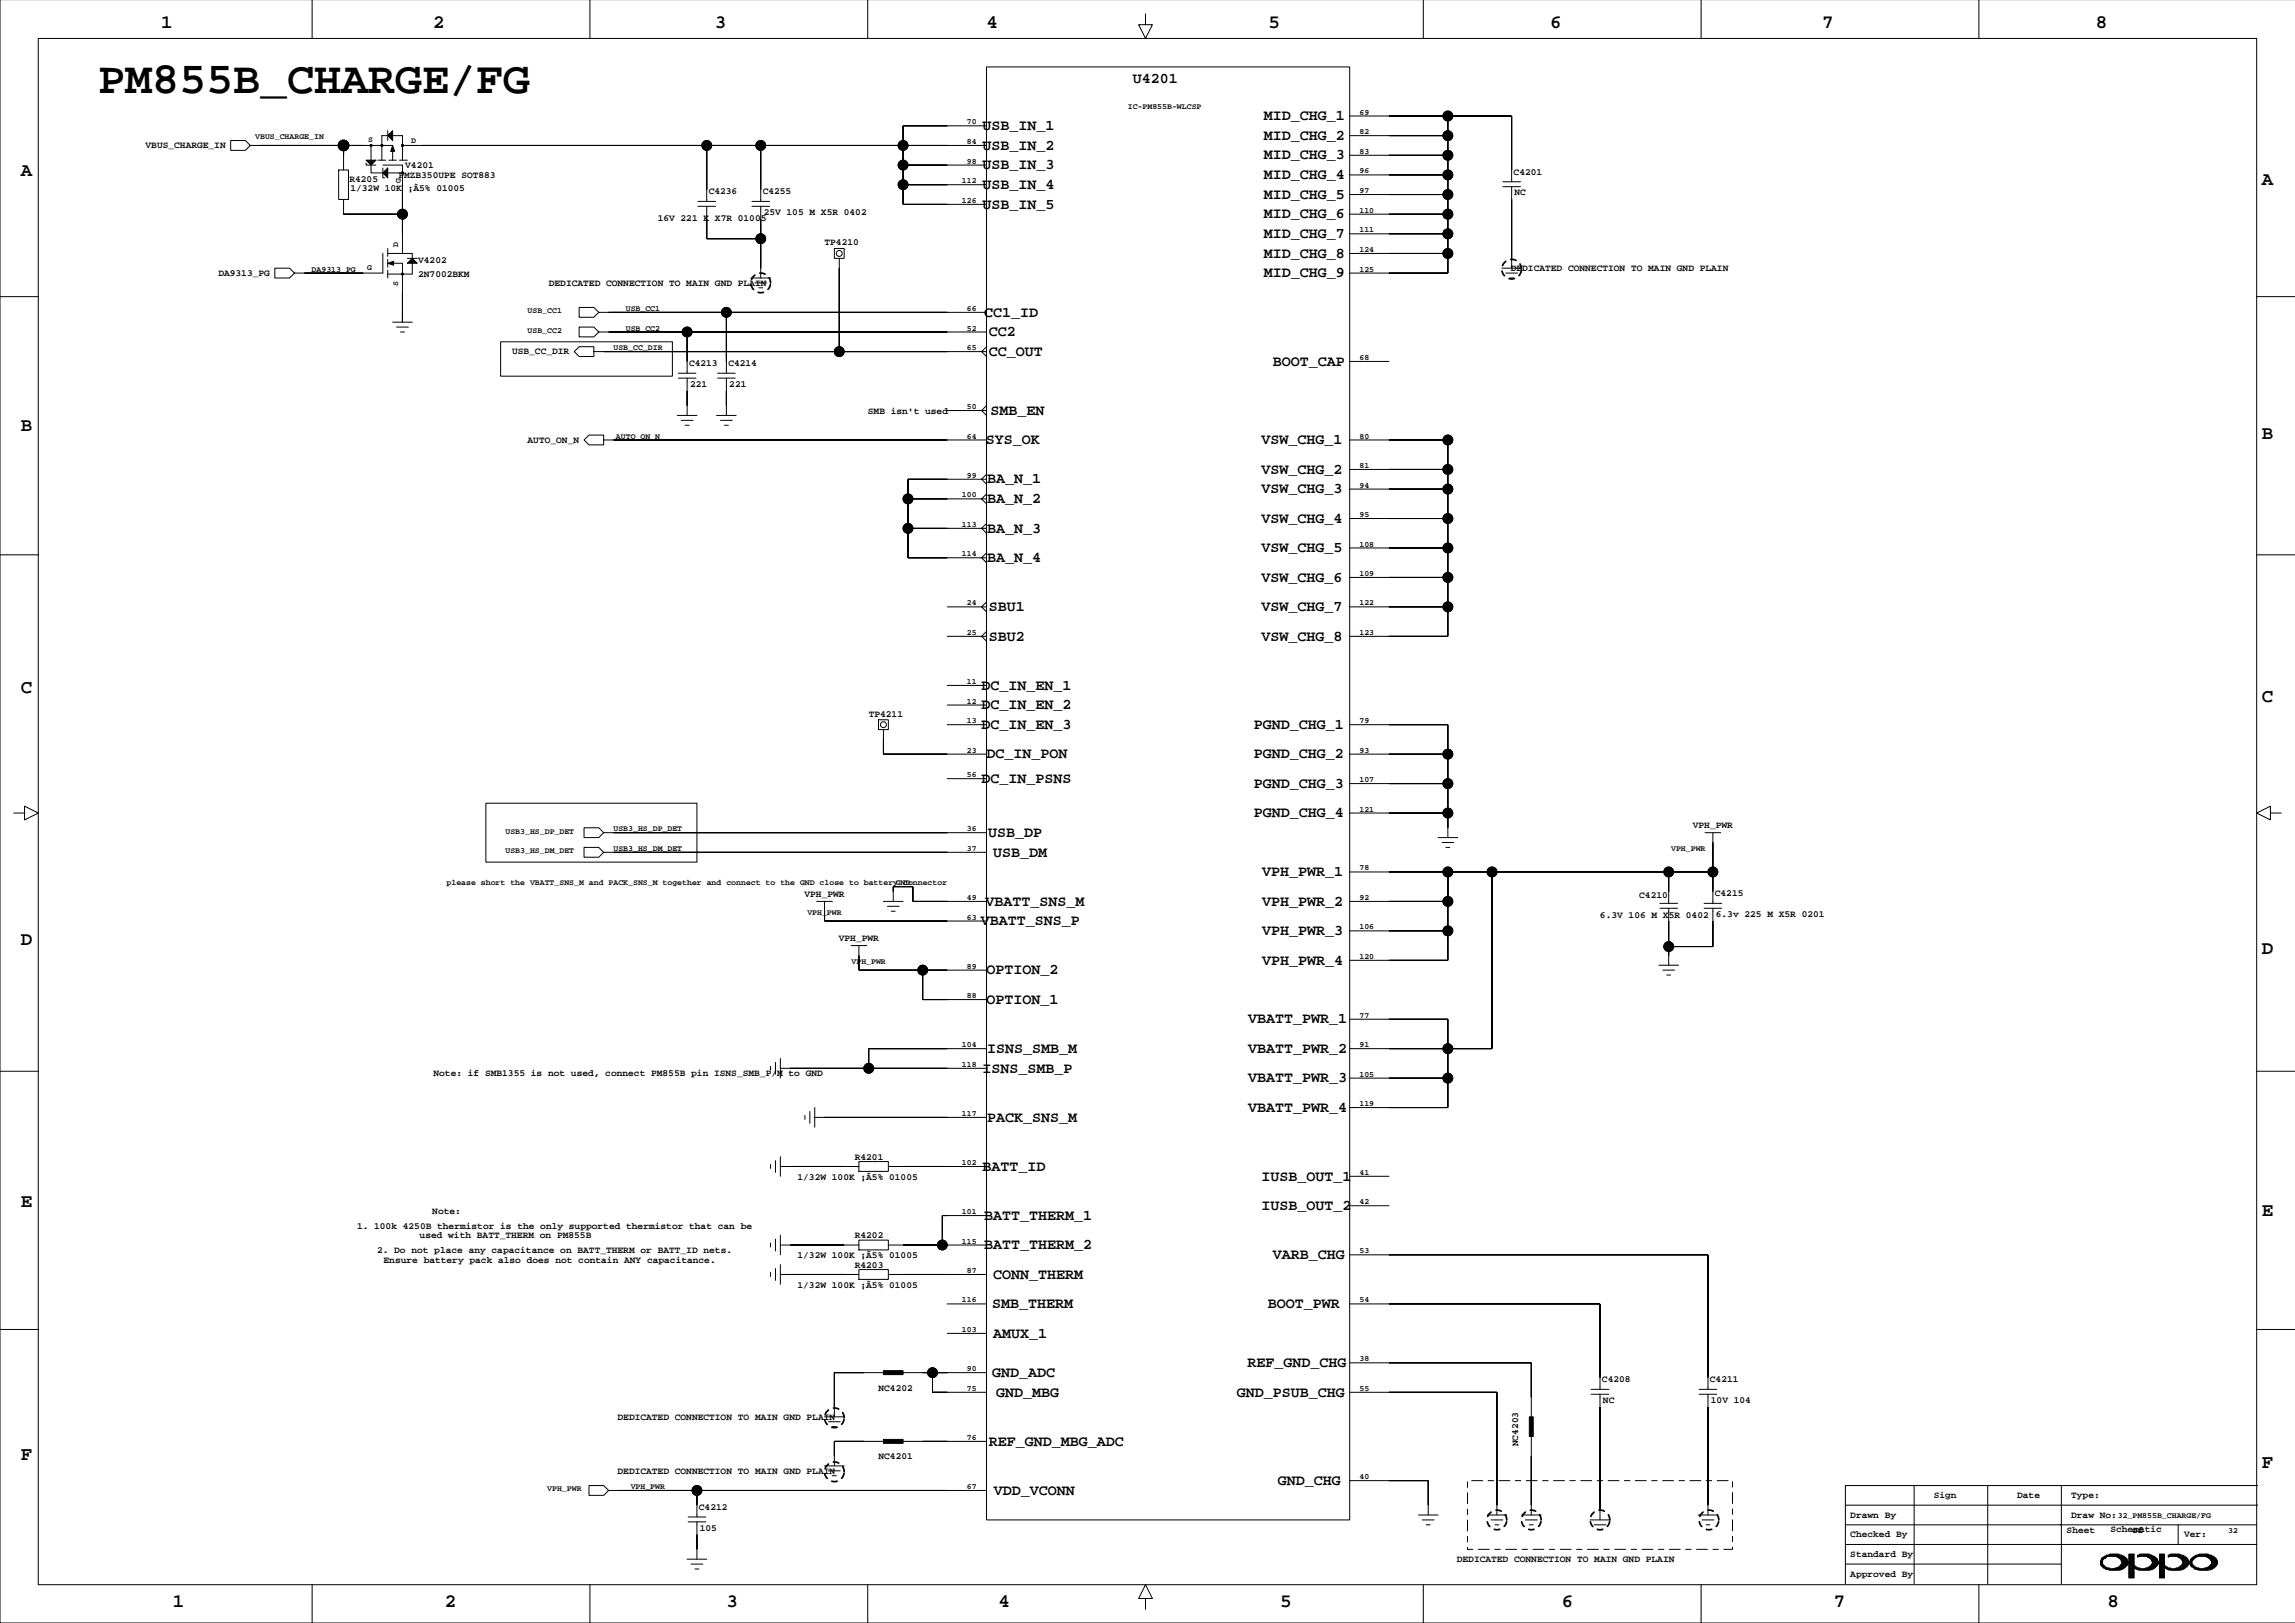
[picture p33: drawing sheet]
<svg xmlns="http://www.w3.org/2000/svg" width="594mm" height="420mm" viewBox="0 0 594 420" stroke-linecap="round" stroke-linejoin="round" font-family="sans-serif">
<defs><g id="words">
<text font-size="11.6" x="25.4" y="24.1">PM855B_CHARGE/FG</text>
<g font-size="4.9">
<text x="41.7" y="7.3">1</text>
<text x="112" y="7.3">2</text>
<text x="184.9" y="7.3">3</text>
<text x="255.3" y="7.3">4</text>
<text x="328.1" y="7.3">5</text>
<text x="401" y="7.3">6</text>
<text x="471.4" y="7.3">7</text>
<text x="542.2" y="7.3">8</text>
<text x="5.4" y="45.6">A</text>
<text x="585.1" y="47.9">A</text>
<text x="5.4" y="111.4">B</text>
<text x="585.1" y="113.7">B</text>
<text x="5.4" y="179.2">C</text>
<text x="585.1" y="181.5">C</text>
<text x="5.4" y="244.4">D</text>
<text x="585.1" y="246.7">D</text>
<text x="5.4" y="312.3">E</text>
<text x="585.1" y="314.5">E</text>
<text x="5.4" y="377.5">F</text>
<text x="585.1" y="379.8">F</text>
<text x="44.7" y="415.6">1</text>
<text x="115.1" y="415.6">2</text>
<text x="188" y="415.6">3</text>
<text x="258.3" y="415.6">4</text>
<text x="331.2" y="415.6">5</text>
<text x="404.1" y="415.6">6</text>
<text x="474.4" y="415.6">7</text>
<text x="545.3" y="415.6">8</text>
</g>
<g font-size="3.9">
<text x="293.1" y="21.4">U4201</text>
<text x="254.1" y="33.6">USB_IN_1</text>
<text x="327" y="31.1">MID_CHG_1</text>
<text x="254.1" y="38.7">USB_IN_2</text>
<text x="327" y="36.2">MID_CHG_2</text>
<text x="327" y="41.3">MID_CHG_3</text>
<text x="254.1" y="43.8">USB_IN_3</text>
<text x="327" y="46.3">MID_CHG_4</text>
<text x="254.1" y="48.9">USB_IN_4</text>
<text x="254.1" y="53.9">USB_IN_5</text>
<text x="327" y="51.4">MID_CHG_5</text>
<text x="327" y="56.5">MID_CHG_6</text>
<text x="327" y="61.6">MID_CHG_7</text>
<text x="327" y="66.6">MID_CHG_8</text>
<text x="327" y="71.7">MID_CHG_9</text>
<text x="254.6" y="81.9">CC1_ID</text>
<text x="255.8" y="87">CC2</text>
<text x="255.8" y="92">CC_OUT</text>
<text x="329.3" y="94.6">BOOT_CAP</text>
<text x="256.3" y="107.3">SMB_EN</text>
<text x="255" y="114.9">SYS_OK</text>
<text x="326.3" y="114.9">VSW_CHG_1</text>
<text x="255.4" y="125.1">BA_N_1</text>
<text x="326.3" y="122.5">VSW_CHG_2</text>
<text x="255.4" y="130.1">BA_N_2</text>
<text x="326.3" y="127.6">VSW_CHG_3</text>
<text x="255.4" y="137.8">BA_N_3</text>
<text x="326.3" y="135.2">VSW_CHG_4</text>
<text x="326.3" y="142.8">VSW_CHG_5</text>
<text x="255.4" y="145.4">BA_N_4</text>
<text x="326.3" y="150.4">VSW_CHG_6</text>
<text x="255.8" y="158.1">SBU1</text>
<text x="326.3" y="158.1">VSW_CHG_7</text>
<text x="255.8" y="165.7">SBU2</text>
<text x="326.3" y="165.7">VSW_CHG_8</text>
<text x="253.9" y="178.4">DC_IN_EN_1</text>
<text x="253.9" y="183.5">DC_IN_EN_2</text>
<text x="253.9" y="188.5">DC_IN_EN_3</text>
<text x="324.4" y="188.5">PGND_CHG_1</text>
<text x="255.2" y="196.2">DC_IN_PON</text>
<text x="324.4" y="196.2">PGND_CHG_2</text>
<text x="253.9" y="202.5">DC_IN_PSNS</text>
<text x="324.4" y="203.8">PGND_CHG_3</text>
<text x="324.4" y="211.4">PGND_CHG_4</text>
<text x="255.6" y="216.5">USB_DP</text>
<text x="256.9" y="221.6">USB_DM</text>
<text x="326.5" y="226.6">VPH_PWR_1</text>
<text x="253.7" y="239.3">VBATT_SNS_P</text>
<text x="255" y="234.2">VBATT_SNS_M</text>
<text x="326.5" y="234.2">VPH_PWR_2</text>
<text x="326.5" y="241.9">VPH_PWR_3</text>
<text x="326.5" y="249.5">VPH_PWR_4</text>
<text x="255.2" y="252">OPTION_2</text>
<text x="255.2" y="259.6">OPTION_1</text>
<text x="322.9" y="264.7">VBATT_PWR_1</text>
<text x="255.4" y="272.3">ISNS_SMB_M</text>
<text x="322.9" y="272.3">VBATT_PWR_2</text>
<text x="254.1" y="277.4">ISNS_SMB_P</text>
<text x="322.9" y="280">VBATT_PWR_3</text>
<text x="322.9" y="287.6">VBATT_PWR_4</text>
<text x="255.4" y="290.1">PACK_SNS_M</text>
<text x="254.2" y="302.8">BATT_ID</text>
<text x="326.3" y="305.4">IUSB_OUT_1</text>
<text x="254.6" y="315.5">BATT_THERM_1</text>
<text x="326.3" y="313">IUSB_OUT_2</text>
<text x="254.6" y="323.1">BATT_THERM_2</text>
<text x="329.3" y="325.7">VARB_CHG</text>
<text x="256.9" y="330.7">CONN_THERM</text>
<text x="256.7" y="338.4">SMB_THERM</text>
<text x="328" y="338.4">BOOT_PWR</text>
<text x="256.9" y="346">AMUX_1</text>
<text x="322.7" y="353.6">REF_GND_CHG</text>
<text x="256.7" y="356.1">GND_ADC</text>
<text x="257.7" y="361.2">GND_MBG</text>
<text x="320" y="361.2">GND_PSUB_CHG</text>
<text x="255.8" y="373.9">REF_GND_MBG_ADC</text>
<text x="257.1" y="386.6">VDD_VCONN</text>
<text x="330.5" y="384.1">GND_CHG</text>
</g>
<g font-size="2.5">
<text x="37.7" y="38.3">VBUS_CHARGE_IN</text>
<text x="90.4" y="47">R4205</text>
<text x="103.1" y="46.1">PMZB350UPE SOT883</text>
<text x="104.8" y="43.5">V4201</text>
<text x="391.6" y="45.2">C4201</text>
<text x="90.7" y="49.5">1/32W 10K ¡À5% 01005</text>
<text x="183.3" y="50.3">C4236</text>
<text x="197.3" y="50.3">C4255</text>
<text x="391.8" y="50.5">NC</text>
<text x="170.1" y="57.1">16V 221 K X7R 01005</text>
<text x="197.6" y="55.6">25V 105 M X5R 0402</text>
<text x="213.3" y="63.5">TP4210</text>
<text x="56.5" y="71.3">DA9313_PG</text>
<text x="108.2" y="68">V4202</text>
<text x="108.2" y="71.6">2N7002BKM</text>
<text x="390.9" y="70.2">DEDICATED CONNECTION TO MAIN GND PLAIN</text>
<text x="142" y="74">DEDICATED CONNECTION TO MAIN GND PLAIN</text>
<text x="132.5" y="91.6">USB_CC_DIR</text>
<text x="178.3" y="94.7">C4213</text>
<text x="188.4" y="94.7">C4214</text>
<text x="178.5" y="100">221</text>
<text x="188.7" y="100">221</text>
<text x="224.5" y="107">SMB isn't used</text>
<text x="136.5" y="114.5">AUTO_ON_N</text>
<text x="224.7" y="185.4">TP4211</text>
<text x="437.9" y="214.3">VPH_PWR</text>
<text x="208.1" y="232.1">VPH_PWR</text>
<text x="424.1" y="232.3">C4210</text>
<text x="443.6" y="231.8">C4215</text>
<text x="413.9" y="237.4">6.3V 106 M X5R 0402</text>
<text x="443.9" y="237.2">6.3v 225 M X5R 0201</text>
<text x="217" y="243.5">VPH_PWR</text>
<text x="112.1" y="278.4">Note: if SMB1355 is not used, connect PM855B pin ISNS_SMB_P/M to GND</text>
<text x="206.3" y="305.1">1/32W 100K ¡À5% 01005</text>
<text x="221.1" y="300">R4201</text>
<text x="92.4" y="317.8">1. 100k 4250B thermistor is the only supported thermistor that can be</text>
<text x="111.8" y="314">Note:</text>
<text x="108.6" y="320.3">used with BATT_THERM on PM855B</text>
<text x="221.1" y="320.3">R4202</text>
<text x="97.5" y="324.1">2. Do not place any capacitance on BATT_THERM or BATT_ID nets.</text>
<text x="99.2" y="326.7">Ensure battery pack also does not contain ANY capacitance.</text>
<text x="206.3" y="325.4">1/32W 100K ¡À5% 01005</text>
<text x="221.1" y="327.9">R4203</text>
<text x="206.3" y="333">1/32W 100K ¡À5% 01005</text>
<text x="227.3" y="359.7">NC4202</text>
<text x="414.4" y="357.5">C4208</text>
<text x="442.4" y="357.5">C4211</text>
<text x="414.7" y="362.9">NC</text>
<text x="442.6" y="362.9">10V 104</text>
<text x="159.8" y="367.3">DEDICATED CONNECTION TO MAIN GND PLAIN</text>
<text x="227.3" y="377.5">NC4201</text>
<text x="392.8" y="374.1" transform="rotate(-90 392.8 374.1)">NC4203</text>
<text x="159.8" y="381.3">DEDICATED CONNECTION TO MAIN GND PLAIN</text>
<text x="500.3" y="387.5">Sign</text>
<text x="521.9" y="387.5">Date</text>
<text x="535.8" y="387.5">Type:</text>
<text x="180.8" y="390.6">C4212</text>
<text x="181.1" y="395.9">105</text>
<text x="478.7" y="392.6">Drawn By</text>
<text x="535.8" y="392.6">Draw No:</text>
<text x="478.7" y="397.6">Checked By</text>
<text x="534.7" y="396.6">Sheet</text>
<text x="546" y="396.1">Schematic</text>
<text x="551.6" y="396.6">of</text>
<text x="565" y="397.6">Ver:</text>
<text x="376.9" y="404.1">DEDICATED CONNECTION TO MAIN GND PLAIN</text>
<text x="478.7" y="402.7">Standard By</text>
<text x="478.7" y="407.8">Approved By</text>
</g>
<g font-size="2.1">
<text x="291.8" y="28.1">IC-PM855B-WLCSP</text>
<text x="351.7" y="29.6">69</text>
<text x="66" y="36">VBUS_CHARGE_IN</text>
<text x="250.1" y="32.2">70</text>
<text x="351.7" y="34.7">82</text>
<text x="95.2" y="36.7">S</text>
<text x="106.4" y="37">D</text>
<text x="250.1" y="37.2">84</text>
<text x="351.7" y="39.8">83</text>
<text x="103.7" y="47.3" transform="rotate(-90 103.7 47.3)">G</text>
<text x="248.9" y="47.4">112</text>
<text x="250.1" y="42.3">98</text>
<text x="351.7" y="44.9">96</text>
<text x="248.9" y="52.5">126</text>
<text x="351.7" y="49.9">97</text>
<text x="351.7" y="55">110</text>
<text x="103" y="63.8" transform="rotate(-90 103 63.8)">D</text>
<text x="351.7" y="60.1">111</text>
<text x="351.7" y="65.2">124</text>
<text x="80.6" y="70.3">DA9313_PG</text>
<text x="95" y="70">G</text>
<text x="351.7" y="70.3">125</text>
<text x="103" y="73.9" transform="rotate(-90 103 73.9)">S</text>
<text x="136.5" y="81">USB_CC1</text>
<text x="161.9" y="80.4">USB_CC1</text>
<text x="250.1" y="80.4">66</text>
<text x="136.5" y="86.1">USB_CC2</text>
<text x="161.9" y="85.5">USB_CC2</text>
<text x="250.1" y="85.5">52</text>
<text x="158.7" y="90.6">USB_CC_DIR</text>
<text x="250.1" y="90.6">65</text>
<text x="351.7" y="93.1">68</text>
<text x="250.1" y="105.8">50</text>
<text x="159.3" y="113.4">AUTO_ON_N</text>
<text x="250.1" y="113.4">64</text>
<text x="351.7" y="113.4">80</text>
<text x="250.1" y="123.6">99</text>
<text x="351.7" y="121">81</text>
<text x="248.9" y="128.7">100</text>
<text x="351.7" y="126.1">94</text>
<text x="248.9" y="136.3">113</text>
<text x="351.7" y="133.7">95</text>
<text x="248.9" y="143.9">114</text>
<text x="351.7" y="141.4">108</text>
<text x="351.7" y="149">109</text>
<text x="250.1" y="156.6">24</text>
<text x="351.7" y="156.6">122</text>
<text x="250.1" y="164.2">25</text>
<text x="351.7" y="164.2">123</text>
<text x="250.1" y="176.9">11</text>
<text x="250.1" y="182">12</text>
<text x="250.1" y="187.1">13</text>
<text x="351.7" y="187.1">79</text>
<text x="250.1" y="194.7">23</text>
<text x="351.7" y="194.7">93</text>
<text x="250.1" y="201">56</text>
<text x="351.7" y="202.3">107</text>
<text x="351.7" y="209.9">121</text>
<text x="130.8" y="215.6">USB3_HS_DP_DET</text>
<text x="158.7" y="215">USB3_HS_DP_DET</text>
<text x="250.1" y="215">36</text>
<text x="130.8" y="220.7">USB3_HS_DM_DET</text>
<text x="158.7" y="220.1">USB3_HS_DM_DET</text>
<text x="250.1" y="220.1">37</text>
<text x="432.3" y="220.1">VPH_PWR</text>
<text x="351.7" y="225.2">78</text>
<text x="115.5" y="229">please short the VBATT_SNS_M and PACK_SNS_M together and connect to the GND close to battery connector</text>
<text x="231.7" y="229">GND</text>
<text x="250.1" y="232.8">49</text>
<text x="351.7" y="232.8">92</text>
<text x="208.9" y="236.6">VPH_PWR</text>
<text x="250.1" y="237.9">63</text>
<text x="351.7" y="240.4">106</text>
<text x="220.3" y="249.3">VPH_PWR</text>
<text x="250.1" y="250.6">89</text>
<text x="351.7" y="248">120</text>
<text x="250.1" y="258.2">88</text>
<text x="351.7" y="263.3">77</text>
<text x="248.9" y="270.9">104</text>
<text x="248.9" y="276">118</text>
<text x="351.7" y="270.9">91</text>
<text x="351.7" y="278.5">105</text>
<text x="351.7" y="286.1">119</text>
<text x="248.9" y="288.6">117</text>
<text x="248.9" y="301.3">102</text>
<text x="351.7" y="303.9">41</text>
<text x="351.7" y="311.5">42</text>
<text x="248.9" y="314">101</text>
<text x="248.9" y="321.7">115</text>
<text x="250.1" y="329.3">87</text>
<text x="351.7" y="324.2">53</text>
<text x="248.9" y="336.9">116</text>
<text x="351.7" y="336.9">54</text>
<text x="248.9" y="344.5">103</text>
<text x="351.7" y="352.1">38</text>
<text x="250.1" y="359.8">75</text>
<text x="250.1" y="354.7">90</text>
<text x="351.7" y="359.8">55</text>
<text x="250.1" y="372.4">76</text>
<text x="351.7" y="382.6">40</text>
<text x="141.6" y="385.7">VPH_PWR</text>
<text x="163.2" y="385.1">VPH_PWR</text>
<text x="250.1" y="385.1">67</text>
<text x="547.9" y="392.8">32_PM855B_CHARGE/FG</text>
<text x="576.4" y="396.6">32</text>
</g>
</g></defs>
<g fill="none" stroke="#000" stroke-width=".26">
<path d="M0 -.1v419.9h593.8M9.9 9.9h573.9v400h-573.9zM80.8 0v9.9M152.6 0v9.9M224.5 0v9.9M255.2 17.3h94v375.8h-94zM296.4 3.6v2.8h1.7l-1.7 3.5-1.8-3.5h1.8M368.2 0v9.9M440.1 0v9.9M511.9 0v9.9M59.7 36.4h3.8l1.3 1.2-1.3 1.3h-3.8zM64.8 37.6h36.8"/>
<path d="M88.9 37.6v6.4M96 37.6v3.8M100.3 35.1h-1.5v6.3M100.3 33.8v2.6M101.6 35.1h2.5v6.3M101.6 38.9v2.5M104.1 37.6h151.1M182.8 37.6v14.5M196.8 37.6v14.5M255.2 32.5h-21.6v20.4h21.6M349.2 30h41.9v17M349.2 35.1h25.4"/>
<path d="M374.6 30v40.6h-25.4M87.6 44h2.5v7.6h-2.5zM88.9 51.6v3.8h15.2M94.7 42.2v.5h2.6M96 42.7v2h3M97.8 41.4h2M99 43.5v2.5h.5M99 42.7h5.1v22.9M100.3 44.7h3.8M100.6 41.4h2M103.4 41.4h2M180.6 53.4h4.5"/>
<path d="M180.6 52.1h4.5M182.8 53.4v8.3h14M194.5 53.4h4.6M194.5 52.1h4.6M196.8 53.4v18.5M233.6 42.7h21.6M233.6 47.8h21.6M349.2 40.2h25.4M349.2 45.2h25.4M349.2 50.3h25.4M349.2 55.4h25.4M388.8 48.3h4.6"/>
<path d="M388.8 47h4.6M391.1 48.3v21.1M0 76.7h9.9M71.1 69.4h3.8l1.3 1.2-1.3 1.3h-3.8zM99 65.6v5h-22.8M100.3 65.6h6.4v1.2M100.3 64.3v2M100.3 67.1v2M100.3 69.9v2M101.6 68.1h2.5v15.2M105.4 66.8h2.5M106.7 68.1v2.8h-6.4"/>
<path d="M149.8 79.5h3.8l1.3 1.3-1.3 1.3h-3.8zM194.3 71.9h5M195.3 73.2h3M196.3 74.4h1M196.8 69.4h.1M215.9 64.3h2.5v2.5h-2.5zM217.1 66.8v24.2M349.2 60.5h25.4M349.2 65.6h25.4M388.5 69.4h5.1M389.5 70.6h3.1M390.6 71.9h1"/>
<path d="M391.1 66.8h.1M583.8 76.7h9.9M101.6 83.3h5.1M102.6 84.6h3M103.6 85.9h1M104.1 83.3h.1M129.5 88.4h44.5v8.9h-44.5zM148.6 91l1.2-1.3h3.8v2.5h-3.8zM149.8 84.6h3.8l1.3 1.3-1.3 1.2h-3.8zM153.6 91h101.6M154.9 80.8h100.3M154.9 85.9h100.3"/>
<path d="M175.5 97.8h4.5M175.5 96.5h4.5M177.8 85.9v10.6M177.8 97.8v9.7M185.6 97.8h4.6M185.6 96.5h4.6M187.9 80.8v15.7M187.9 97.8v9.7M255.2 89.7v2.5l-1.3-1.2zM349.2 93.5h10.1M152.4 112.5h3.8v2.6h-3.8l-1.3-1.3zM156.2 113.8h99"/>
<path d="M175.2 107.5h5.1M176.2 108.7h3.1M177.3 110h1M177.8 104.9h.1M185.4 107.5h5.1M186.4 108.7h3M187.4 110h1M187.9 104.9h.1M245.1 106.2h10.1M255.2 104.9v2.6l-1.3-1.3zM349.2 113.8h25.4v50.8h-25.4M374.6 113.8h.1"/>
<path d="M234.9 129h20.3M234.9 136.7h20.3M253.9 136.7l1.3-1.3v2.5zM255.2 122.7v2.5l-1.3-1.2zM255.2 127.8v2.5l-1.3-1.3zM255.2 124h-20.3v20.3h20.3M349.2 121.4h25.4M349.2 126.5h25.4M349.2 134.1h25.4M0 143.5h9.9M245.1 157h10.1M253.9 157l1.3-1.3v2.5z"/>
<path d="M255.2 143v2.5l-1.3-1.2zM349.2 157h25.4M349.2 141.7h25.4M349.2 149.4h25.4M583.8 143.5h9.9M245.1 164.6h10.1M245.1 177.3h10.1M255.2 163.3v2.6l-1.3-1.3zM227.3 186.2h2.5v2.5h-2.5zM228.5 188.7v6.4h26.7M245.1 182.4h10.1M245.1 187.4h10.1"/>
<path d="M349.2 187.4h25.4v29.3M349.2 195.1h25.4M3.6 210.3h2.7v-1.8l3.6 1.8-3.6 1.8v-1.8M125.7 207.8h54.6v15.2h-54.6zM151.1 214.1h3.8l1.3 1.3-1.3 1.3h-3.8zM151.1 219.2h3.8l1.3 1.3-1.3 1.2h-3.8zM156.2 215.4h99M245.1 201.4h10.1M349.2 202.7h25.4M349.2 210.3h25.4M372 216.7h5.1M373 217.9h3.1"/>
<path d="M374.1 219.2h1M374.6 214.1h.1M441.1 215.4h4.1M443.1 217.9h.1M443.1 215.4v18.3M587.4 210.3v-1.8l-3.6 1.8 3.6 1.8v-1.8h2.8M156.2 220.5h99M211.3 233.2h4M213.3 235.7h.1M213.3 233.2v5h41.9M228.5 233.2h5.1M229.6 234.4h3"/>
<path d="M230.6 235.7h1M231.1 230.6h.1M231.1 233.2v-3.9h5.1v3.9h19M349.2 233.2h25.4M349.2 225.5h93.9M374.6 225.5v22.9h-25.4M386 225.5v45.7h-36.8M429.4 234.9h4.6M429.4 233.7h4.6M431.7 225.5v8.2M431.7 234.9v14.8M440.8 234.9h4.6"/>
<path d="M440.8 233.7h4.6M443.1 234.9v9.9h-11.4M220.2 244.6h4M222.2 247.1h.1M222.2 244.6v6.3h33M238.7 250.9v7.7h16.5M349.2 240.8h25.4M429.2 249.7h5M430.2 250.9h3M431.2 252.2h1M431.7 247.1h.1M0 277.1h9.9"/>
<path d="M199.3 275.8v1M200.6 274.8v3.1M201.9 276.3h53.3M201.9 273.8v5.1M204.4 276.3h.1M255.2 271.2h-30.5v5.1M349.2 263.6h25.4v22.9h-25.4M349.2 278.9h25.4M583.8 277.1h9.9M201.9 299.2v5.1M208.2 288.5v1M209.5 287.5v3"/>
<path d="M210.8 289h44.4M210.8 286.5v5.1M213.3 289h.1M199.3 301.2v1M200.6 300.2v3M201.9 301.7h20.3M201.9 319.5v5.1M204.4 301.7h.1M222.2 300.5h7.6v2.5h-7.6zM229.8 301.7h25.4M255.2 314.4h-11.4v7.6M349.2 304.3h10.1"/>
<path d="M349.2 311.9h10.1M199.3 321.5v1M199.3 329.1v1.1M200.6 320.5v3.1M200.6 328.1v3.1M201.9 322h20.3M201.9 329.7h20.3M201.9 327.1v5.1M204.4 329.7h.1M204.4 322h.1M222.2 320.8h7.6v2.5h-7.6zM222.2 328.4h7.6v2.5h-7.6z"/>
<path d="M229.8 322h25.4M229.8 329.7h25.4M245.1 337.3h10.1M349.2 337.3h64.7v22.1M349.2 324.6h92.7v34.8M0 343.9h9.9M228.5 355.1h-12.6v11.4M233.6 355.1h21.6M241.2 355.1v5h14M245.1 344.9h10.1M349.2 352.5h46.9v14M411.6 359.4h4.6"/>
<path d="M439.6 359.4h4.5M583.8 343.9h9.9M213.3 366.5h5.1M213.3 379.2h5.1M214.3 367.7h3.1M215.3 369h1.1M215.9 363.9h.1M215.9 376.6h.1M228.5 372.8h-12.6v6.4M233.6 372.8h21.6M349.2 360.1h38.1v31.8M396.1 371.6v20.3"/>
<path d="M411.6 360.6h4.6M413.9 360.6v32.5M439.6 360.6h4.5M441.9 360.6v31.3M152.4 384.3h3.8l1.2 1.2-1.2 1.3h-3.8zM157.4 385.5h97.8M178 393.6h4.6M178 392.4h4.6M180.3 385.5v6.9M180.3 393.6v9.7M214.3 380.4h3.1M215.3 381.7h1.1"/>
<path d="M349.2 383h20.3v8.9M366.9 391.9h5.1M368 393.1h3M369 394.4h1M369.5 389.3h.1M384.7 391.9h5.1M385.7 393.1h3.1M386.8 394.4h1M387.3 389.3h.1M393.6 391.9h5.1M394.6 393.1h3.1M395.6 394.4h1.1"/>
<path d="M396.1 389.3h.1M411.4 393.1h5.1M412.4 394.4h3M413.4 395.7h1M413.9 390.6h.1M439.3 391.9h5.1M440.3 393.1h3.1M441.4 394.4h1M441.9 389.3h.1M477.4 389.3h106.7M477.4 399.5h106.4M477.4 394.4h106.4"/>
<path d="M495.2 384.3v25.3M514.2 384.3v25.3M533.3 384.3v25.3M563.5 394.4v5.1M584.1 384.3h-106.7v25.3M80.8 409.9v9.9M152.6 409.9v9.9M177.8 403.3h5M178.8 404.6h3M179.8 405.8h1M180.3 400.8h.1M224.5 409.9v9.9"/>
<path d="M296.4 413.5h1.7l-1.7-3.6-1.8 3.6h1.8v2.8M368.2 409.9v9.9M440.1 409.9v9.9M477.4 404.6h55.9M511.9 409.9v9.9M543.4 403.8h.5M543.4 404.1h.5M543.4 404.3h.5M543.4 404.6h.5v.7h.8v.5h4.6M543.4 404.8h.8v.5M543.7 403l.5-.2a5 5 0 0 1 4.3-.5l1 .2v.3h.3l.2 .5h.3v.5h.2v.3a1.74 1.74 0 0 1-1.2 1.5 2.07 2.07 0 0 1-1.8 .5 6.1 6.1 0 0 1-3.3-.5v-.3h-.3l-.2-.5h-.3v-1zM543.7 403.3h.5v-.5h.8v-.5h3.8v1.3h1.5"/>
<path d="M543.9 403v.6h-.5M544.2 405.6h.8v.2M544.5 403h.2a1.45 1.45 0 0 1 1.5-.5h1.3l1 .8h.3v.5h.2v.8h-.2v.2l-.5 .3v.2l-1.1 .3-.2 .2h-1.3v-.2a1.23 1.23 0 0 1-1.2-.5h-.3a1.59 1.59 0 0 1 .3-2.1zM544.5 402.5v.5M545.2 402.3v.2M545.2 405.6v.2M545.5 402.3v.2M545.5 405.6v.5M545.7 405.6v.5M546 402v.5M546.2 402v.5M546.2 405.8v.3"/>
<path d="M546.5 402v.5M546.5 405.8v.3M546.7 402v.5M546.7 405.8v.3M547 402v.5M547 405.8v.3M547.2 402v.5h2.1v3.1M547.2 405.6v.5M547.5 402v.5M547.5 405.6v.5M547.8 402v.8h1.7M548 402.8v-.8h-2.3v.5h-1v.5h-1v2.1h.8v.5"/>
<path d="M548 405.3v.8h-2v-.3M548.3 402v1h1.7v2.1h-1.5v1M548.5 402.3v.7M548.8 403.3h1.5v1.5h-1.8M548.8 403.8h1.5M549 404.1h1.5M549 402.5v3.3M549.5 402.5v3.1h-1.7v.5M549.8 402.8v2.5h-1.5v.8M550.3 404.6h-1.5v1.2M550.5 404.1v.2h-1.5M550.8 402h1.3v6.1h-1.3z"/>
<path d="M550.8 402.3h1.3M550.8 402.5h1.3M550.8 402.8h1.3M550.8 403h1.3M550.8 403.3h1.3M550.8 403.6h1.3M550.8 403.8h1.3M550.8 404.1h1.3M550.8 404.3h1.3M550.8 404.6h1.3M550.8 405.1h1.5v.5M550.8 405.3h1.8v.5h4.5"/>
<path d="M550.8 405.6h2v.2M550.8 405.8h1.3M550.8 406.1h1.3M550.8 406.3h1.3M550.8 406.6h1.3M550.8 406.9h1.3M550.8 407.1h1.3M550.8 407.4h1.3M550.8 407.6h1.3M550.8 407.9h1.3M551.1 402v6.1M551.3 402v6.1"/>
<path d="M551.6 402v6.1M551.8 402v6.1M553.1 402.3l.5-.3h2.5v.3h.5l1.1 .5v.2l.5 .3v.5h.2v.3a2.05 2.05 0 0 1-1.8 1.7l-.2 .3h-3.3l-1-.8M553.1 402.3v.5v-.3h2.3l.2 .3h.5l.5 1h.3v.8h-.3v.2l-.5 .3v.2l-1 .3-.2 .2h-1.3v-.2h-.8v-.3h-.2l-.5-.5h-1.3M553.1 402.5h.5v-.5h2.3v.8M553.1 402.3h3.5v1.3h1.6M553.1 405.6v.2M553.3 402.3v.2M553.3 405.6v.5M553.6 405.6v.5M553.8 402v.5M554.1 402v.5"/>
<path d="M554.1 405.8v.3M554.4 402v.5M554.4 405.8v.3M554.6 402v.5M554.6 405.8v.3M554.9 402v.5M554.9 405.8v.3M555.1 402v.5h2v3.1M555.1 405.6v.5M555.4 402v.5M555.4 405.6v.5M555.6 402v.8h1.8"/>
<path d="M555.9 405.3v.8h-2.1v-.3M556.1 402v1h1.8v2.1h-1.5v1M556.4 402.3v.7M556.6 403.3h1.6v1.5h-1.8M556.6 403.8h1.6M556.9 404.1h1.5v.2h-1.5M556.9 402.5v3.3M557.4 402.5v3.1h-1.8v.5M557.7 402.8v2.5h-1.6v.8M558.2 404.6h-1.6v1.2M558.7 402h1.2v6.1h-1.2zM558.7 402.3h1.2"/>
<path d="M558.7 402.5h1.2M558.7 402.8h1.2M558.7 403h1.2M558.7 403.3h1.2M558.7 403.6h1.2M558.7 403.8h1.2M558.7 404.1h1.2M558.7 404.3h1.2M558.7 404.6h1.2M558.7 405.1h1.5v.5M558.7 405.3h1.8v.3M558.7 405.6h2"/>
<path d="M558.7 405.8h1.2M558.7 406.1h1.2M558.7 406.3h1.2M558.7 406.6h1.2M558.7 406.9h1.2M558.7 407.1h1.2M558.7 407.4h1.2M558.7 407.6h1.2M558.7 407.9h1.2M558.9 402v6.1M559.2 402v6.1M559.4 402v6.1"/>
<path d="M559.7 402v6.1M560.5 405.8h4.5M560.7 405.3v.5M561 402.3v.5v-.3h.7a2.68 2.68 0 0 1 2.8 1.1v.2h.3v.8h-.3v.2l-.5 .3v.2l-.8 .3a2.16 2.16 0 0 1-2 0h-.5v-.3l-.8-.2v-.3h-1.2M561 402.3l.5-.3h2.5v.3h.3a.8 .8 0 0 1 1 .5l.5 .2 .5 .8a2.09 2.09 0 0 1-1.5 2l-.5 .3h-3.3v-.3l-1.1-.2v-.3M561 402.5h.5v-.5h2.3v.8M561 402.3h3.5v1h1.5M561 405.6v.2M561.2 402.3v.2M561.2 405.6v.5M561.5 405.6v.5M561.7 402v.5"/>
<path d="M562 402v.5M562 405.8v.3M562.2 402v.5M562.2 405.8v.3M562.5 402v.5M562.5 405.8v.3M562.7 402v.5M562.7 405.8v.3M563 402v.5h2v3.1M563 405.6v.5M563.2 402v.5M563.2 405.6v.5"/>
<path d="M563.5 402.8h1.8M563.5 402v.5M563.8 405.3v.8h-2.1v-.3M564 402.3v.7h1.8v2.3M564.3 402.3v.7M564.5 403.6h1.5v1.2h-1.5v1M564.5 404.6h1.8M564.8 403.8h1.5M564.8 404.1h1.5M564.8 404.3h1.5M564.8 402.3v3.5M565.3 402.5v3.1h-1.8v.5"/>
<path d="M565.5 402.8v2.5h-1.5v.8M565.8 405.1h-1.5v1M566.5 404.1h.6M566.5 404.3h.6v1M566.5 404.6h.6M566.8 403.3l.5-.5h.3v-.3h.5v-.2h.7v-.3h2.6v.3h.7v.2a1.7 1.7 0 0 1 1.6 2.1l-.3 .5-1 .5v.2l-1 .3h-2.6l-1-.3v-.2l-1-.5v-.3a1.17 1.17 0 0 1 0-1.5zM566.8 404.8h.5v.5h.5M567.1 405.1h.5v.5h.7v.2M567.3 403.3h-.5v1.8M567.3 402.8v.8h-.5M567.6 403.3v-.5h.7v-.5h3.6v1.3h1.5M567.8 402.8l.5-.3h1.5a1.37 1.37 0 0 1 1.8 .8 .97 .97 0 0 1 .6 .9 .97 .97 0 0 1-.6 .9 1.23 1.23 0 0 1-1.2 .5l-.3 .2h-1l-.3-.2a1.73 1.73 0 0 1-1.7-1.3v-.7l.5-.3z"/>
<path d="M568.1 402.3v.5M568.1 405.3v.5M568.6 402.3v.2M568.6 405.6v.5M568.8 402v.5h-1v.5h-.7v.8h-.6M568.8 405.6v.5M569.1 402.5v-.5h2v.8M569.3 402v.5M569.3 405.8v.3M569.6 402v.5M569.6 405.8v.3M569.8 402v.5"/>
<path d="M569.8 405.8v.3M570.1 402v.5M570.1 405.8v.3M570.4 402v.5h2v3.3h-4.6v-.7M570.4 405.6v.5M570.6 402v.5M570.6 405.6v.5M570.9 402v.8h1.7M571.1 405.3v.8h-2v-.3M571.4 403h1.7v2.1h-1.5v1M571.4 402v.8M571.6 402.3v.7"/>
<path d="M571.9 403.3h1.5v1.5h-1.5v1.3M572.1 403.8h1.6v.8h-1.6M572.1 404.1h1.6M572.1 404.3h1.6M572.1 402.3v3.5M572.6 402.5v3.1h-1.7v.5M572.9 405.3h-1.5v.8M572.9 402.8v2.8"/>
<circle cx="88.9" cy="37.6" r="1.38"/>
<circle cx="96" cy="37.6" r=".25"/>
<circle cx="98.8" cy="37.6" r=".25"/>
<circle cx="104.1" cy="37.6" r=".25"/>
<circle cx="182.8" cy="37.6" r="1.27"/>
<circle cx="196.8" cy="37.6" r="1.27"/>
<circle cx="233.6" cy="37.6" r="1.27"/>
<circle cx="374.6" cy="35.1" r="1.27"/>
<circle cx="374.6" cy="30" r="1.27"/>
<circle cx="104.1" cy="55.4" r="1.27"/>
<circle cx="104.1" cy="44.7" r=".25"/>
<circle cx="233.6" cy="42.7" r="1.27"/>
<circle cx="233.6" cy="47.8" r="1.27"/>
<circle cx="374.6" cy="50.3" r="1.27"/>
<circle cx="374.6" cy="55.4" r="1.27"/>
<circle cx="374.6" cy="40.2" r="1.27"/>
<circle cx="374.6" cy="45.2" r="1.27"/>
<circle cx="104.1" cy="70.9" r=".25"/>
<circle cx="196.8" cy="61.7" r="1.27"/>
<circle cx="217.1" cy="65.6" r=".76"/>
<circle cx="374.6" cy="65.6" r="1.27"/>
<circle cx="374.6" cy="60.5" r="1.27"/>
<circle cx="177.8" cy="85.9" r="1.27"/>
<circle cx="187.9" cy="80.8" r="1.27"/>
<circle cx="217.1" cy="91" r="1.27"/>
<circle cx="374.6" cy="113.8" r="1.27"/>
<circle cx="234.9" cy="136.7" r="1.27"/>
<circle cx="234.9" cy="129" r="1.27"/>
<circle cx="374.6" cy="121.4" r="1.27"/>
<circle cx="374.6" cy="134.1" r="1.27"/>
<circle cx="374.6" cy="126.5" r="1.27"/>
<circle cx="374.6" cy="141.7" r="1.27"/>
<circle cx="374.6" cy="157" r="1.27"/>
<circle cx="374.6" cy="149.4" r="1.27"/>
<circle cx="228.5" cy="187.4" r=".76"/>
<circle cx="374.6" cy="195.1" r="1.27"/>
<circle cx="374.6" cy="210.3" r="1.27"/>
<circle cx="374.6" cy="202.7" r="1.27"/>
<circle cx="374.6" cy="233.2" r="1.27"/>
<circle cx="374.6" cy="225.5" r="1.27"/>
<circle cx="386" cy="225.5" r="1.27"/>
<circle cx="431.7" cy="225.5" r="1.27"/>
<circle cx="443.1" cy="225.5" r="1.27"/>
<circle cx="238.7" cy="250.9" r="1.27"/>
<circle cx="374.6" cy="240.8" r="1.27"/>
<circle cx="431.7" cy="244.8" r="1.27"/>
<circle cx="224.7" cy="276.3" r="1.27"/>
<circle cx="374.6" cy="271.2" r="1.27"/>
<circle cx="374.6" cy="278.9" r="1.27"/>
<circle cx="243.8" cy="322" r="1.27"/>
<circle cx="241.2" cy="355.1" r="1.27"/>
<circle cx="180.3" cy="385.5" r="1.27"/>
</g>
<g fill="#000" stroke="#000" stroke-width=".26">
<path d="M88.9 37.6v2.6z" fill-rule="evenodd"/>
<path d="M67.3 37.6h21.6z" fill-rule="evenodd"/>
<path d="M88.9 37.6h5.1z" fill-rule="evenodd"/>
<path d="M100.3 35.1l1.3-1.3v2.6z" fill-rule="evenodd"/>
<path d="M101.6 37.6l.5 1.5h-1z" fill-rule="evenodd"/>
<path d="M182.8 37.6v11.4z" fill-rule="evenodd"/>
<path d="M109.2 37.6h73.6z" fill-rule="evenodd"/>
<path d="M196.8 37.6v11.4z" fill-rule="evenodd"/>
<path d="M182.8 37.6h14z" fill-rule="evenodd"/>
<path d="M233.6 32.5v5.1z" fill-rule="evenodd"/>
<path d="M233.6 37.6v5.1z" fill-rule="evenodd"/>
<path d="M196.8 37.6h36.8z" fill-rule="evenodd"/>
<path d="M233.6 32.5h11.5z" fill-rule="evenodd"/>
<path d="M233.6 37.6h11.5z" fill-rule="evenodd"/>
<path d="M374.6 35.1v5.1z" fill-rule="evenodd"/>
<path d="M359.3 30h15.3z" fill-rule="evenodd"/>
<path d="M374.6 30v5.1z" fill-rule="evenodd"/>
<path d="M359.3 35.1h15.3z" fill-rule="evenodd"/>
<path d="M391.1 30v14z" fill-rule="evenodd"/>
<path d="M374.6 30h16.5z" fill-rule="evenodd"/>
<path d="M94.7 41.4h2.6l-1.3 1.3z" fill-rule="evenodd"/>
<path d="M100.3 43.5v2.5l-1.3-1.3z" fill-rule="evenodd"/>
<path d="M104.1 55.4v5.1z" fill-rule="evenodd"/>
<path d="M104.1 47.8v7.6z" fill-rule="evenodd"/>
<path d="M88.9 55.4h15.2z" fill-rule="evenodd"/>
<path d="M182.8 56.7v5z" fill-rule="evenodd"/>
<path d="M196.8 56.7v5z" fill-rule="evenodd"/>
<path d="M233.6 47.8v5.1z" fill-rule="evenodd"/>
<path d="M233.6 42.7v5.1z" fill-rule="evenodd"/>
<path d="M233.6 42.7h11.5z" fill-rule="evenodd"/>
<path d="M233.6 52.9h11.5z" fill-rule="evenodd"/>
<path d="M233.6 47.8h11.5z" fill-rule="evenodd"/>
<path d="M359.3 40.2h15.3z" fill-rule="evenodd"/>
<path d="M359.3 45.2h15.3z" fill-rule="evenodd"/>
<path d="M359.3 50.3h15.3z" fill-rule="evenodd"/>
<path d="M359.3 55.4h15.3z" fill-rule="evenodd"/>
<path d="M374.6 55.4v5.1z" fill-rule="evenodd"/>
<path d="M374.6 50.3v5.1z" fill-rule="evenodd"/>
<path d="M374.6 45.2v5.1z" fill-rule="evenodd"/>
<path d="M374.6 40.2v5z" fill-rule="evenodd"/>
<path d="M391.1 51.6v8.9z" fill-rule="evenodd"/>
<path d="M78.7 70.6h15.3z" fill-rule="evenodd"/>
<path d="M100.3 68.1l1.5-.5v1z" fill-rule="evenodd"/>
<path d="M104.1 75.7v7.6z" fill-rule="evenodd"/>
<path d="M105.4 68.1l1.3-1.3 1.2 1.3z" fill-rule="evenodd"/>
<path d="M196.8 61.7v7.7z" fill-rule="evenodd"/>
<path d="M182.8 61.7h14z" fill-rule="evenodd"/>
<path d="M217.1 69.4v21.6z" fill-rule="evenodd"/>
<path d="M359.3 60.5h15.3z" fill-rule="evenodd"/>
<path d="M359.3 70.6h15.3z" fill-rule="evenodd"/>
<path d="M374.6 65.6v5z" fill-rule="evenodd"/>
<path d="M359.3 65.6h15.3z" fill-rule="evenodd"/>
<path d="M374.6 60.5v5.1z" fill-rule="evenodd"/>
<path d="M391.1 60.5v6.3z" fill-rule="evenodd"/>
<path d="M177.8 85.9v7.6z" fill-rule="evenodd"/>
<path d="M157.4 85.9h20.4z" fill-rule="evenodd"/>
<path d="M187.9 80.8v12.7z" fill-rule="evenodd"/>
<path d="M157.4 80.8h30.5z" fill-rule="evenodd"/>
<path d="M156.2 91h60.9z" fill-rule="evenodd"/>
<path d="M187.9 80.8h57.2z" fill-rule="evenodd"/>
<path d="M177.8 85.9h67.3z" fill-rule="evenodd"/>
<path d="M217.1 91h28z" fill-rule="evenodd"/>
<path d="M177.8 101.1v3.8z" fill-rule="evenodd"/>
<path d="M187.9 101.1v3.8z" fill-rule="evenodd"/>
<path d="M158.7 113.8h86.4z" fill-rule="evenodd"/>
<path d="M373.9 113.2h1.3v1.2h-1.3z" fill-rule="evenodd"/>
<path d="M359.3 113.8h15.3z" fill-rule="evenodd"/>
<path d="M374.6 113.8v7.6z" fill-rule="evenodd"/>
<path d="M234.9 124v5z" fill-rule="evenodd"/>
<path d="M234.9 129v7.7z" fill-rule="evenodd"/>
<path d="M234.9 136.7v7.6z" fill-rule="evenodd"/>
<path d="M234.9 129h10.2z" fill-rule="evenodd"/>
<path d="M234.9 124h10.2z" fill-rule="evenodd"/>
<path d="M234.9 136.7h10.2z" fill-rule="evenodd"/>
<path d="M374.6 134.1v7.6z" fill-rule="evenodd"/>
<path d="M359.3 134.1h15.3z" fill-rule="evenodd"/>
<path d="M374.6 126.5v7.6z" fill-rule="evenodd"/>
<path d="M359.3 121.4h15.3z" fill-rule="evenodd"/>
<path d="M374.6 121.4v5.1z" fill-rule="evenodd"/>
<path d="M359.3 126.5h15.3z" fill-rule="evenodd"/>
<path d="M234.9 144.3h10.2z" fill-rule="evenodd"/>
<path d="M359.3 141.7h15.3z" fill-rule="evenodd"/>
<path d="M359.3 149.4h15.3z" fill-rule="evenodd"/>
<path d="M359.3 157h15.3z" fill-rule="evenodd"/>
<path d="M374.6 157v7.6z" fill-rule="evenodd"/>
<path d="M374.6 149.4v7.6z" fill-rule="evenodd"/>
<path d="M374.6 141.7v7.7z" fill-rule="evenodd"/>
<path d="M359.3 164.6h15.3z" fill-rule="evenodd"/>
<path d="M228.5 191.3v3.8z" fill-rule="evenodd"/>
<path d="M228.5 195.1h16.6z" fill-rule="evenodd"/>
<path d="M359.3 195.1h15.3z" fill-rule="evenodd"/>
<path d="M359.3 187.4h15.3z" fill-rule="evenodd"/>
<path d="M374.6 187.4v7.7z" fill-rule="evenodd"/>
<path d="M374.6 195.1v7.6z" fill-rule="evenodd"/>
<path d="M158.7 215.4h86.4z" fill-rule="evenodd"/>
<path d="M359.3 202.7h15.3z" fill-rule="evenodd"/>
<path d="M374.6 202.7v7.6z" fill-rule="evenodd"/>
<path d="M359.3 210.3h15.3z" fill-rule="evenodd"/>
<path d="M374.6 210.3v3.8z" fill-rule="evenodd"/>
<path d="M443.1 217.9v7.6z" fill-rule="evenodd"/>
<path d="M213.3 235.7v2.5z" fill-rule="evenodd"/>
<path d="M231.1 229.3v1.3z" fill-rule="evenodd"/>
<path d="M236.2 229.3v3.9z" fill-rule="evenodd"/>
<path d="M231.1 229.3h5.1z" fill-rule="evenodd"/>
<path d="M158.7 220.5h86.4z" fill-rule="evenodd"/>
<path d="M213.3 238.2h31.8z" fill-rule="evenodd"/>
<path d="M236.2 233.2h8.9z" fill-rule="evenodd"/>
<path d="M373.9 232.5h1.3v1.3h-1.3z" fill-rule="evenodd"/>
<path d="M359.3 225.5h15.3z" fill-rule="evenodd"/>
<path d="M359.3 233.2h15.3z" fill-rule="evenodd"/>
<path d="M374.6 233.2v7.6z" fill-rule="evenodd"/>
<path d="M374.6 225.5v7.7z" fill-rule="evenodd"/>
<path d="M374.6 225.5v7.7z" fill-rule="evenodd"/>
<path d="M386 225.5v45.7z" fill-rule="evenodd"/>
<path d="M374.6 225.5h11.4z" fill-rule="evenodd"/>
<path d="M431.7 238.2v6.6z" fill-rule="evenodd"/>
<path d="M386 225.5h45.7z" fill-rule="evenodd"/>
<path d="M431.7 225.5v5.1z" fill-rule="evenodd"/>
<path d="M443.1 238.2v6.6z" fill-rule="evenodd"/>
<path d="M431.7 225.5h11.4z" fill-rule="evenodd"/>
<path d="M443.1 225.5v5.1z" fill-rule="evenodd"/>
<path d="M222.2 247.1v3.8z" fill-rule="evenodd"/>
<path d="M222.2 250.9h16.5z" fill-rule="evenodd"/>
<path d="M238.7 250.9v7.7z" fill-rule="evenodd"/>
<path d="M238.7 250.9h6.4z" fill-rule="evenodd"/>
<path d="M238.7 258.6h6.4z" fill-rule="evenodd"/>
<path d="M359.3 240.8h15.3z" fill-rule="evenodd"/>
<path d="M359.3 248.4h15.3z" fill-rule="evenodd"/>
<path d="M374.6 240.8v7.6z" fill-rule="evenodd"/>
<path d="M431.7 244.8v2.3z" fill-rule="evenodd"/>
<path d="M431.7 244.8h11.4z" fill-rule="evenodd"/>
<path d="M204.4 276.3h20.3z" fill-rule="evenodd"/>
<path d="M224.7 271.2v5.1z" fill-rule="evenodd"/>
<path d="M224.7 271.2h20.4z" fill-rule="evenodd"/>
<path d="M224.7 276.3h20.4z" fill-rule="evenodd"/>
<path d="M359.3 263.6h15.3z" fill-rule="evenodd"/>
<path d="M374.6 263.6v7.6z" fill-rule="evenodd"/>
<path d="M359.3 278.9h15.3z" fill-rule="evenodd"/>
<path d="M374.6 278.9v7.6z" fill-rule="evenodd"/>
<path d="M374.6 271.2v7.7z" fill-rule="evenodd"/>
<path d="M359.3 271.2h15.3z" fill-rule="evenodd"/>
<path d="M374.6 271.2h11.4z" fill-rule="evenodd"/>
<path d="M213.3 289h31.8z" fill-rule="evenodd"/>
<path d="M359.3 286.5h15.3z" fill-rule="evenodd"/>
<path d="M204.4 301.7h14z" fill-rule="evenodd"/>
<path d="M243.8 314.4v7.6z" fill-rule="evenodd"/>
<path d="M243.8 314.4h1.3z" fill-rule="evenodd"/>
<path d="M233.6 301.7h11.5z" fill-rule="evenodd"/>
<path d="M204.4 322h14z" fill-rule="evenodd"/>
<path d="M204.4 329.7h14z" fill-rule="evenodd"/>
<path d="M233.6 322h10.2z" fill-rule="evenodd"/>
<path d="M243.8 322h1.3z" fill-rule="evenodd"/>
<path d="M233.6 329.7h11.5z" fill-rule="evenodd"/>
<path d="M359.3 337.3h54.6z" fill-rule="evenodd"/>
<path d="M413.9 337.3v19z" fill-rule="evenodd"/>
<path d="M359.3 324.6h82.6z" fill-rule="evenodd"/>
<path d="M441.9 324.6v31.7z" fill-rule="evenodd"/>
<path d="M215.9 355.1v8.8z" fill-rule="evenodd"/>
<path d="M215.9 355.1h7.6z" fill-rule="evenodd"/>
<path d="M228.5 354.5h5.1v1.1h-5.1z" fill-rule="evenodd"/>
<path d="M241.2 355.1v5z" fill-rule="evenodd"/>
<path d="M238.7 355.1h2.5z" fill-rule="evenodd"/>
<path d="M241.2 355.1h3.9z" fill-rule="evenodd"/>
<path d="M359.3 352.5h36.8z" fill-rule="evenodd"/>
<path d="M396.1 352.5v8.9z" fill-rule="evenodd"/>
<path d="M215.9 372.8v3.8z" fill-rule="evenodd"/>
<path d="M215.9 372.8h7.6z" fill-rule="evenodd"/>
<path d="M228.5 372.3h5.1v1h-5.1z" fill-rule="evenodd"/>
<path d="M238.7 372.8h6.4z" fill-rule="evenodd"/>
<path d="M241.2 360.1h3.9z" fill-rule="evenodd"/>
<path d="M359.3 360.1h28z" fill-rule="evenodd"/>
<path d="M387.3 360.1v29.2z" fill-rule="evenodd"/>
<path d="M395.6 366.5h1.1v5.1h-1.1z" fill-rule="evenodd"/>
<path d="M396.1 376.6v12.7z" fill-rule="evenodd"/>
<path d="M413.9 363.9v26.7z" fill-rule="evenodd"/>
<path d="M441.9 363.9v25.4z" fill-rule="evenodd"/>
<path d="M180.3 397v3.8z" fill-rule="evenodd"/>
<path d="M180.3 385.5v3.8z" fill-rule="evenodd"/>
<path d="M160 385.5h20.3z" fill-rule="evenodd"/>
<path d="M180.3 385.5h64.8z" fill-rule="evenodd"/>
<path d="M369.5 383v6.3z" fill-rule="evenodd"/>
<path d="M359.3 383h10.2z" fill-rule="evenodd"/>
<circle cx="88.9" cy="37.6" r="1.38"/>
<circle cx="96" cy="37.6" r=".25"/>
<circle cx="98.8" cy="37.6" r=".25"/>
<circle cx="104.1" cy="37.6" r=".25"/>
<circle cx="182.8" cy="37.6" r="1.27"/>
<circle cx="196.8" cy="37.6" r="1.27"/>
<circle cx="233.6" cy="37.6" r="1.27"/>
<circle cx="374.6" cy="35.1" r="1.27"/>
<circle cx="374.6" cy="30" r="1.27"/>
<circle cx="104.1" cy="55.4" r="1.27"/>
<circle cx="104.1" cy="44.7" r=".25"/>
<circle cx="233.6" cy="42.7" r="1.27"/>
<circle cx="233.6" cy="47.8" r="1.27"/>
<circle cx="374.6" cy="50.3" r="1.27"/>
<circle cx="374.6" cy="55.4" r="1.27"/>
<circle cx="374.6" cy="40.2" r="1.27"/>
<circle cx="374.6" cy="45.2" r="1.27"/>
<circle cx="104.1" cy="70.9" r=".25"/>
<circle cx="196.8" cy="61.7" r="1.27"/>
<circle cx="374.6" cy="65.6" r="1.27"/>
<circle cx="374.6" cy="60.5" r="1.27"/>
<circle cx="177.8" cy="85.9" r="1.27"/>
<circle cx="187.9" cy="80.8" r="1.27"/>
<circle cx="217.1" cy="91" r="1.27"/>
<circle cx="374.6" cy="113.8" r="1.27"/>
<circle cx="234.9" cy="136.7" r="1.27"/>
<circle cx="234.9" cy="129" r="1.27"/>
<circle cx="374.6" cy="121.4" r="1.27"/>
<circle cx="374.6" cy="134.1" r="1.27"/>
<circle cx="374.6" cy="126.5" r="1.27"/>
<circle cx="374.6" cy="141.7" r="1.27"/>
<circle cx="374.6" cy="157" r="1.27"/>
<circle cx="374.6" cy="149.4" r="1.27"/>
<circle cx="374.6" cy="195.1" r="1.27"/>
<circle cx="374.6" cy="210.3" r="1.27"/>
<circle cx="374.6" cy="202.7" r="1.27"/>
<circle cx="374.6" cy="233.2" r="1.27"/>
<circle cx="374.6" cy="225.5" r="1.27"/>
<circle cx="386" cy="225.5" r="1.27"/>
<circle cx="431.7" cy="225.5" r="1.27"/>
<circle cx="443.1" cy="225.5" r="1.27"/>
<circle cx="238.7" cy="250.9" r="1.27"/>
<circle cx="374.6" cy="240.8" r="1.27"/>
<circle cx="431.7" cy="244.8" r="1.27"/>
<circle cx="224.7" cy="276.3" r="1.27"/>
<circle cx="374.6" cy="271.2" r="1.27"/>
<circle cx="374.6" cy="278.9" r="1.27"/>
<circle cx="243.8" cy="322" r="1.27"/>
<circle cx="241.2" cy="355.1" r="1.27"/>
<circle cx="180.3" cy="385.5" r="1.27"/>
</g>
<path d="M379.6 383h68.6v17.8h-68.6z" fill="none" stroke="#000" stroke-width=".26" stroke-dasharray="1.4 1.4 2.8 1.4"/>
<g fill="none" stroke="#000" stroke-width=".45" stroke-dasharray="1.4 1.4">
<circle cx="196.8" cy="73.2" r="2.54"/>
<circle cx="391.1" cy="69.6" r="2.54"/>
<circle cx="215.9" cy="366.7" r="2.54"/>
<circle cx="215.9" cy="380.7" r="2.54"/>
<circle cx="387.3" cy="393.1" r="2.54"/>
<circle cx="396.1" cy="393.1" r="2.54"/>
<circle cx="413.9" cy="393.1" r="2.54"/>
<circle cx="442.1" cy="393.1" r="2.54"/>
</g>
<use href="#words"/>
</svg>
